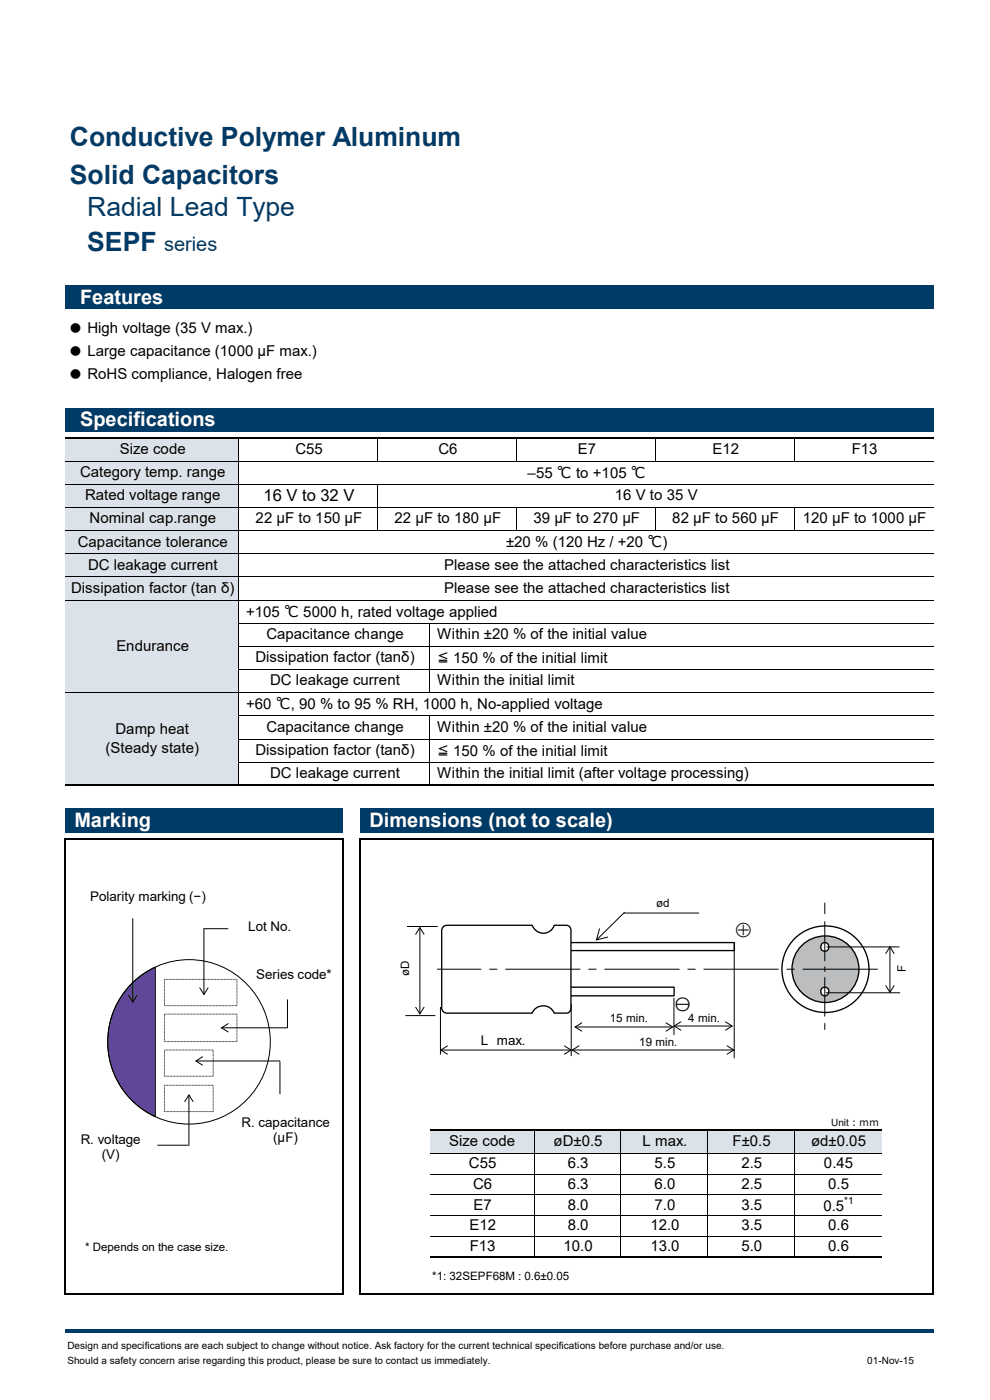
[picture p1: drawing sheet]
<svg xmlns="http://www.w3.org/2000/svg" width="210mm" height="297mm" viewBox="0 0 210 297" stroke-linecap="round" stroke-linejoin="round" font-family="sans-serif">
<defs><g id="words">
<text font-size="7.1" x="156" y="199.8">⊕</text>
<g font-size="5.6" fill="#003b68">
<text x="14.8" y="31">Conductive Polymer Aluminum</text>
<text x="14.8" y="39">Solid Capacitors</text>
<text x="18.5" y="45.9">Radial Lead Type</text>
<text x="18.5" y="53.3">SEPF</text>
</g>
<text font-size="4.2" fill="#003b68" x="34.8" y="53.3">series</text>
<g font-size="4.2" fill="#fff">
<text x="17" y="64.4">Features</text>
<text x="17" y="90.4">Specifications</text>
<text x="15.8" y="175.4">Marking</text>
<text x="78.4" y="175.4">Dimensions (not to scale)</text>
</g>
<g font-size="3.5">
<text x="55.9" y="106.3">16 V to 32 V</text>
<text x="143.1" y="214.2">⊖</text>
</g>
<g font-size="3.2">
<text x="14.5" y="70.6">● High voltage (35 V max.)</text>
<text x="14.5" y="75.5">● Large capacitance (1000 μF max.)</text>
<text x="14.5" y="80.4">● RoHS compliance, Halogen free</text>
<text x="17" y="101.2">Category temp. range</text>
<text x="25.4" y="96.3">Size code</text>
<text x="62.7" y="96.3">C55</text>
<text x="93" y="96.3">C6</text>
<text x="111.9" y="101.4">–55 ℃ to +105 ℃</text>
<text x="122.6" y="96.3">E7</text>
<text x="151.1" y="96.3">E12</text>
<text x="180.7" y="96.3">F13</text>
<text x="18" y="106.1">Rated voltage range</text>
<text x="130.4" y="106.1">16 V to 35 V</text>
<text x="19" y="111">Nominal cap.range</text>
<text x="54.2" y="111">22 μF to 150 μF</text>
<text x="83.7" y="111">22 μF to 180 μF</text>
<text x="113.2" y="111">39 μF to 270 μF</text>
<text x="142.6" y="111">82 μF to 560 μF</text>
<text x="170.3" y="111">120 μF to 1000 μF</text>
<text x="16.5" y="116">Capacitance tolerance</text>
<text x="107.4" y="116.1">±20 % (120 Hz / +20 ℃)</text>
<text x="15.1" y="125.8">Dissipation factor (tan δ)</text>
<text x="18.7" y="120.9">DC leakage current</text>
<text x="94.2" y="125.8">Please see the attached characteristics list</text>
<text x="94.2" y="120.9">Please see the attached characteristics list</text>
<text x="52.2" y="130.9">+105 ℃ 5000 h, rated voltage applied</text>
<text x="56.5" y="135.6">Capacitance change</text>
<text x="92.7" y="135.6">Within ±20 % of the initial value</text>
<text x="24.7" y="138.1">Endurance</text>
<text x="54.2" y="140.5">Dissipation factor (tanδ)</text>
<text x="92.7" y="140.7">≦ 150 % of the initial limit</text>
<text x="57.3" y="145.4">DC leakage current</text>
<text x="92.7" y="145.4">Within the initial limit</text>
<text x="24.5" y="155.7">Damp heat</text>
<text x="52.2" y="150.5">+60 ℃, 90 % to 95 % RH, 1000 h, No-applied voltage</text>
<text x="56.5" y="155.2">Capacitance change</text>
<text x="92.7" y="155.2">Within ±20 % of the initial value</text>
<text x="22.4" y="159.7">(Steady state)</text>
<text x="54.2" y="160.1">Dissipation factor (tanδ)</text>
<text x="92.7" y="160.3">≦ 150 % of the initial limit</text>
<text x="57.3" y="165.1">DC leakage current</text>
<text x="92.7" y="165.1">Within the initial limit (after voltage processing)</text>
<text x="95.3" y="243.2">Size code</text>
<text x="117.4" y="243.2">øD±0.5</text>
<text x="136.3" y="243.2">L max.</text>
<text x="155.4" y="243.2">F±0.5</text>
<text x="172" y="243.2">ød±0.05</text>
<text x="99.5" y="247.8">C55</text>
<text x="120.4" y="247.8">6.3</text>
<text x="138.9" y="247.8">5.5</text>
<text x="157.3" y="247.8">2.5</text>
<text x="174.8" y="247.8">0.45</text>
<text x="100.4" y="252.2">C6</text>
<text x="100.5" y="256.6">E7</text>
<text x="120.4" y="256.6">8.0</text>
<text x="120.4" y="252.2">6.3</text>
<text x="138.9" y="252.2">6.0</text>
<text x="138.9" y="256.6">7.0</text>
<text x="157.3" y="256.6">3.5</text>
<text x="157.3" y="252.2">2.5</text>
<text x="174.7" y="257">0.5</text>
<text x="175.7" y="252.2">0.5</text>
<text x="99.6" y="261">E12</text>
<text x="120.4" y="261">8.0</text>
<text x="138" y="261">12.0</text>
<text x="157.3" y="261">3.5</text>
<text x="175.7" y="261">0.6</text>
<text x="99.7" y="265.4">F13</text>
<text x="119.5" y="265.4">10.0</text>
<text x="138" y="265.4">13.0</text>
<text x="157.3" y="265.4">5.0</text>
<text x="175.7" y="265.4">0.6</text>
</g>
<g font-size="2.8">
<text x="19.1" y="191.1">Polarity marking (−)</text>
<text x="52.7" y="197.6">Lot No.</text>
<text x="54.4" y="207.8">Series code*</text>
<text x="102" y="221.7">L max.</text>
<text x="51.2" y="239">R. capacitance</text>
<text x="17.1" y="242.7">R. voltage</text>
<text x="21.6" y="245.9">(V)</text>
<text x="58" y="242.2">(μF)</text>
</g>
<g font-size="2.5">
<text x="139.2" y="192.5">ød</text>
<text x="86.8" y="207.1" transform="rotate(-90 86.8 207.1)">øD</text>
<text x="192.1" y="206.1" transform="rotate(-90 192.1 206.1)">F</text>
<text x="129.4" y="216.9">15 min.</text>
<text x="135.6" y="221.9">19 min.</text>
<text x="146" y="216.9">4 min.</text>
<text x="18" y="265.4">* Depends on the case size.</text>
<text x="91.7" y="271.5">*1: 32SEPF68M : 0.6±0.05</text>
</g>
<g font-size="2.1">
<text x="176.3" y="238.9">Unit：ｍｍ</text>
<text x="179.1" y="255.4">*1</text>
<text x="14.3" y="286.2">Design and specifications are each subject to change without notice. Ask factory for the current technical specifications before purchase and/or use.</text>
<text x="14.3" y="289.3">Should a safety concern arise regarding this product, please be sure to contact us immediately.</text>
<text x="184" y="289.3">01-Nov-15</text>
</g>
</g></defs>
<g fill="#003b68">
<path d="M13.8 60.6h184.2v4.9h-184.2z" fill-rule="evenodd"/>
<path d="M13.8 86.6h184.2v4.9h-184.2z" fill-rule="evenodd"/>
</g>
<path d="M13.8 92.9h36.9v73.7h-36.9z" fill-rule="evenodd" fill="#dbe2e9"/>
<g fill="#003b68">
<path d="M13.8 171.5h59v5.2h-59z" fill-rule="evenodd"/>
<path d="M76.5 171.5h121.5v5.2h-121.5z" fill-rule="evenodd"/>
</g>
<path d="M91.2 239.8h95.8v4.9h-95.8z" fill-rule="evenodd" fill="#dbe2e9"/>
<g fill="none" stroke="#000" stroke-width=".21">
<path d="M13.8 97.9h184.2M50.7 93.1v73.3M80.2 93.1v4.8M109.6 93.1v4.8M139.1 93.1v4.8M168.6 93.1v4.8M13.8 102.8h184.2M13.8 107.7h184.2M13.8 112.6h184.2M13.8 117.5h184.2M80.2 102.8v9.8M109.6 107.7v4.9"/>
<path d="M139.1 107.7v4.9M168.6 107.7v4.9M13.8 122.4h184.2M13.8 127.3h184.2M50.7 132.2h147.3M50.7 137.1h147.3M91.2 132.2v14.8M13.8 147h184.2M50.7 142h147.3M50.7 151.9h147.3M50.7 156.8h147.3M91.2 151.9v14.5"/>
<path d="M50.7 161.7h147.3M113.3 239.9v26.6M131.7 239.9v26.6M150.1 239.9v26.6M168.6 239.9v26.6M91.2 244.7h95.8M91.2 249.1h95.8M91.2 253.5h95.8M91.2 257.9h95.8M91.2 262.3h95.8"/>
</g>
<path d="M13.8 92.9h184.2M13.8 177.9v96.8M13.8 166.6h184.2M14 178.1h58.9M72.8 178.2v96.5M76.5 177.9v96.8M76.6 178.1h121.6M198 178.2v96.5M91.2 239.8h95.8M14 274.5h58.9M76.6 274.5h121.6M91.2 266.7h95.8" fill="none" stroke="#000" stroke-width=".34"/>
<path d="M13.8 281.9h184.2v.7h-184.2z" fill-rule="evenodd" fill="#003b68"/>
<path d="M119.1 200h36.7v1.7h-36.7z" fill="#fff"/>
<path d="M119.1 200h36.7v1.7h-36.7z" fill="none" stroke="#000" stroke-width=".28"/>
<path d="M119.1 209.4h23.9v1.9h-23.9z" fill="#fff"/>
<path d="M119.1 209.4h23.9v1.9h-23.9z" fill="none" stroke="#000" stroke-width=".28"/>
<circle cx="175.1" cy="205.6" r="9.2" fill="#fff"/>
<circle cx="175.1" cy="205.6" r="9.2" fill="none" stroke="#000" stroke-width=".28"/>
<circle cx="175.1" cy="205.6" r="7.1" fill="#bcbdbf"/>
<circle cx="175.1" cy="205.6" r="7.1" fill="none" stroke="#000" stroke-width=".28"/>
<circle cx="175" cy="200.9" r=".9" fill="#fff"/>
<circle cx="174.9" cy="200.9" r=".9" fill="none" stroke="#000" stroke-width=".28"/>
<circle cx="175" cy="210.3" r=".89" fill="#fff"/>
<circle cx="175" cy="210.4" r=".91" fill="none" stroke="#000" stroke-width=".28"/>
<path d="M93.9 196.7l.9-.4h18.1a2.47 2.47 0 0 0 2.3 1.7 2.47 2.47 0 0 0 2.4-1.7h2.5a1 1 0 0 1 1 1.1v16.4a1.02 1.02 0 0 1-1 1.1h-2.5a2.55 2.55 0 0 0-2.4-1.5 2.55 2.55 0 0 0-2.3 1.5h-18.1a1.12 1.12 0 0 1-1.1-1.1v-16.4z" fill="#fff"/>
<path d="M93.9 196.7l.9-.4h18.1a2.47 2.47 0 0 0 2.3 1.7 2.47 2.47 0 0 0 2.4-1.7h2.5a1 1 0 0 1 1 1.1v16.4a1.02 1.02 0 0 1-1 1.1h-2.5a2.55 2.55 0 0 0-2.4-1.5 2.55 2.55 0 0 0-2.3 1.5h-18.1a1.12 1.12 0 0 1-1.1-1.1v-16.4z" fill="none" stroke="#000" stroke-width=".28"/>
<g fill="none" stroke="#000" stroke-width=".21">
<path d="M86.3 196.6h6.6M88.2 198.2l.9-1.4 .9 1.4M89.1 196.8v18.3M127.2 197l-.7 2.4 2.4-.6M132.3 193.7h16M132.5 193.5l-6 5.9M175 191.5v2.4M175 195.5v8.4M86 215.5h6.4M88.2 213.7l.9 1.4 .9-1.4M93.4 213.6v10.1M121.2 213.1v11"/>
<path d="M122 217.9h20.7M123.4 217l-1.4 .9 1.4 .9M141.3 217l1.4 .9-1.4 .9M143 211.7v7.9M143 217.7h12.3M144.4 216.8l-1.4 .9 1.4 .9M153.9 216.8l1.4 .9-1.4 .9M155.8 200.2v24.3M175 205.1v1.1M175 207.3v8.3M175 217.1v1.4M175.2 210.6h15.8"/>
<path d="M175.3 200.9h15.5M187.9 209.1l.9 1.4 .9-1.4M187.9 202.3l.9-1.4 .9 1.4M188.8 200.9v9.6M93.5 222.8h27.6M94.9 221.9l-1.4 .9 1.4 .9M119.7 221.9l1.4 .9-1.4 .9M121.4 222.8h34.3M122.8 221.9l-1.4 .9 1.4 .8M154.2 221.9l1.5 .9-1.5 .8"/>
</g>
<path d="M186.2 205.6h-93.4" fill="none" stroke="#000" stroke-width=".21" stroke-dasharray="15.9 1.7 1.7 1.7" stroke-linecap="butt"/>
<path d="M28.3 208.3a17.3 17.3 0 0 1 4.6-3.1v31.7a17.5 17.5 0 0 1-4.6-28.6z" fill="#614699"/>
<g fill="none" stroke="#000" stroke-width=".21">
<path d="M28.2 194.8v17.8M43.1 197h5.3M43.3 197.1v13.9M27.3 211.2l.9 1.4 .8-1.4M28.3 208.3a17.3 17.3 0 0 1 4.6-3.1v31.7a17.5 17.5 0 0 1-4.6-28.6zM28.5 208.2a17.3 17.3 0 0 1 23.9 .6 17.3 17.3 0 0 1 .4 24 17.3 17.3 0 0 1-24.5 1 17.3 17.3 0 0 1-.9-24.5zM34.9 207.8h15.4v5.6h-15.4zM34.9 215.2h15.4v5.8h-15.4zM42.4 209.6l.9 1.4 .8-1.4M47 218.1h14M48.4 217.2l-1.4 .9 1.4 .8M61 212v6.1"/>
<path d="M34.9 222.8h10.3v5.5h-10.3zM34.9 230.3h10.3v5.5h-10.3zM39.2 233.7l.9-1.4 .9 1.4M40.1 232.3v10.8M41.6 225.1h17.8M43 224.2l-1.4 .9 1.4 .9M59.4 225.2v6.9M33.4 243h6.5"/>
</g>
<use href="#words"/>
</svg>
